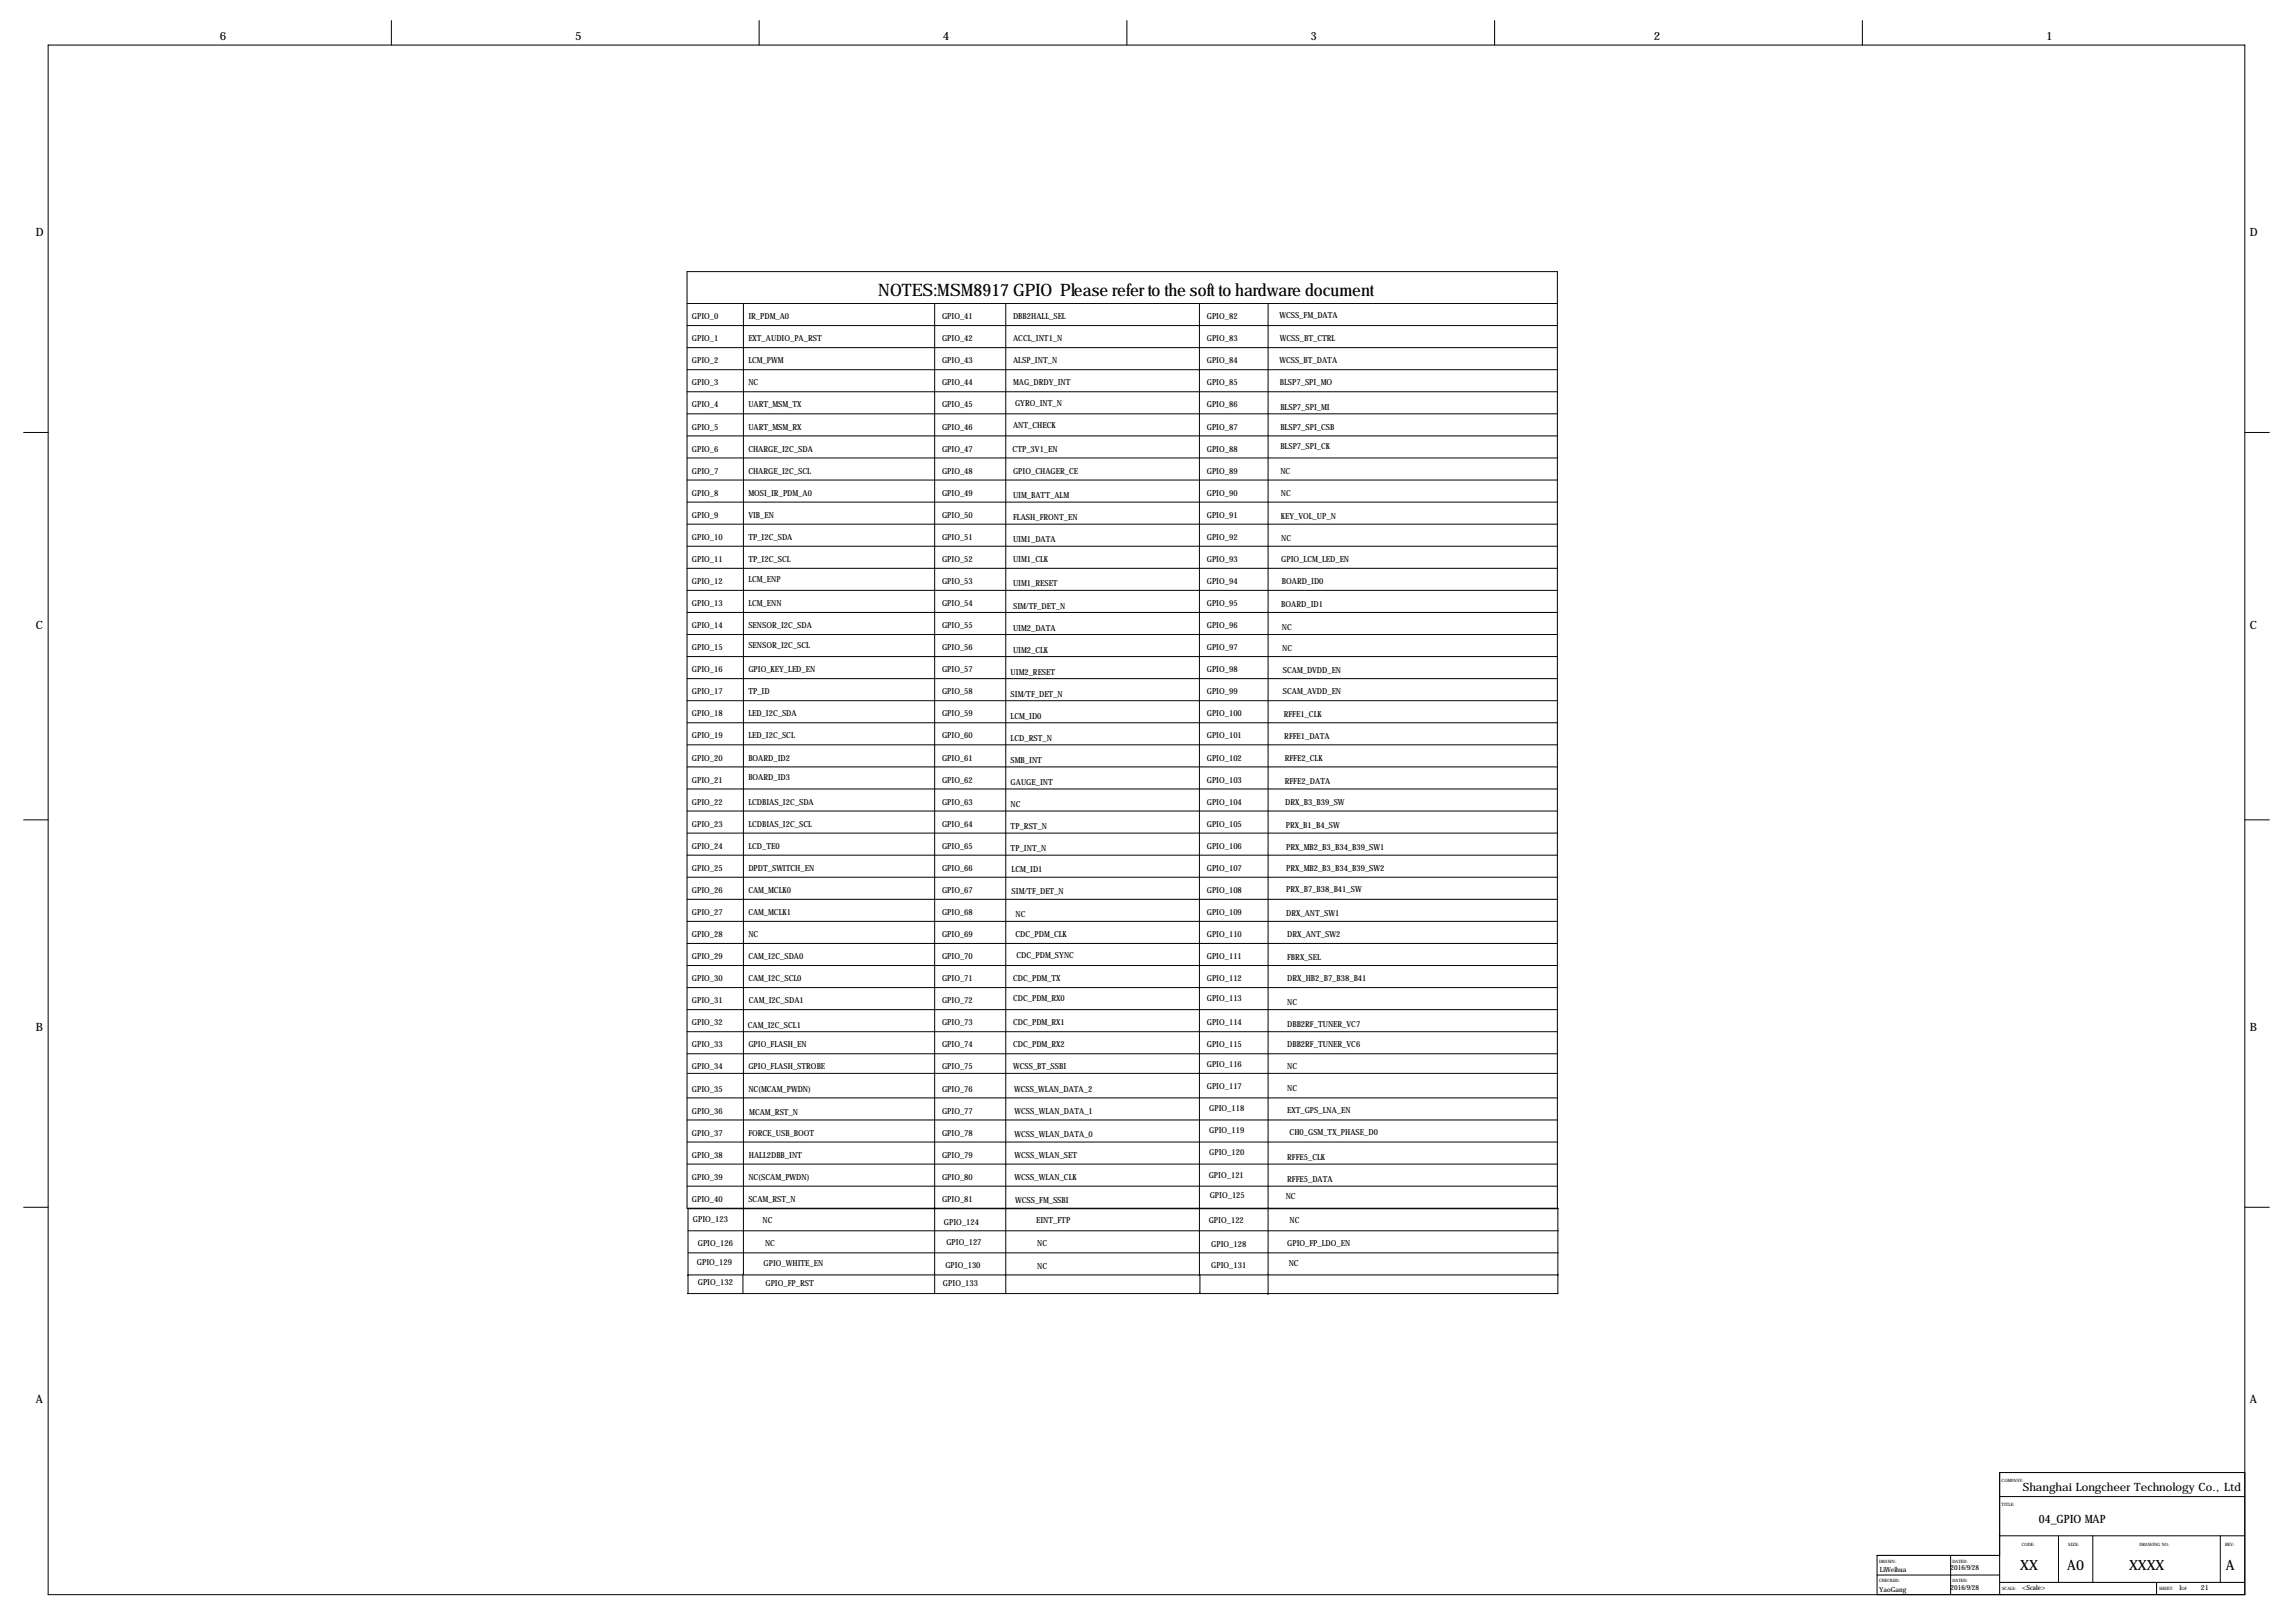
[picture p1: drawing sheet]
<svg xmlns="http://www.w3.org/2000/svg" width="1189mm" height="841mm" viewBox="0 0 1189 841" stroke-linecap="round" stroke-linejoin="round" font-family="sans-serif">
<defs><g id="words">
<text font-size="8.9" x="455" y="153">NOTES:MSM8917 GPIO Please refer to the soft to hardware document</text>
<g font-size="7.3">
<text x="1047" y="813">XX</text>
<text x="1071" y="813">A0</text>
<text x="1103" y="813">XXXX</text>
<text x="1153" y="813">A</text>
</g>
<g font-size="5.9">
<text x="114" y="21">6</text>
<text x="298" y="21">5</text>
<text x="488" y="21">4</text>
<text x="679" y="21">3</text>
<text x="857" y="21">2</text>
<text x="1060" y="21">1</text>
<text x="19" y="122">D</text>
<text x="1165" y="122">D</text>
<text x="19" y="326">C</text>
<text x="1165" y="326">C</text>
<text x="19" y="534">B</text>
<text x="1165" y="534">B</text>
<text x="19" y="727">A</text>
<text x="1165" y="727">A</text>
<text x="1048" y="772">Shanghai Longcheer Technology Co., Ltd</text>
<text x="1056" y="789">04_GPIO MAP</text>
</g>
<g font-size="4.3">
<text x="358" y="165">GPIO_0</text>
<text x="388" y="165">IR_PDM_A0</text>
<text x="488" y="165">GPIO_41</text>
<text x="525" y="165">DBB2HALL_SEL</text>
<text x="625" y="165">GPIO_82</text>
<text x="663" y="165">WCSS_FM_DATA</text>
<text x="358" y="177">GPIO_1</text>
<text x="388" y="177">EXT_AUDIO_PA_RST</text>
<text x="488" y="177">GPIO_42</text>
<text x="525" y="177">ACCL_INT1_N</text>
<text x="625" y="177">GPIO_83</text>
<text x="663" y="177">WCSS_BT_CTRL</text>
<text x="358" y="188">GPIO_2</text>
<text x="388" y="188">LCM_PWM</text>
<text x="488" y="188">GPIO_43</text>
<text x="525" y="188">ALSP_INT_N</text>
<text x="625" y="188">GPIO_84</text>
<text x="663" y="188">WCSS_BT_DATA</text>
<text x="358" y="200">GPIO_3</text>
<text x="388" y="200">NC</text>
<text x="488" y="200">GPIO_44</text>
<text x="525" y="200">MAG_DRDY_INT</text>
<text x="625" y="200">GPIO_85</text>
<text x="663" y="199">BLSP7_SPI_MO</text>
<text x="358" y="211">GPIO_4</text>
<text x="388" y="211">UART_MSM_TX</text>
<text x="488" y="211">GPIO_45</text>
<text x="526" y="210">GYRO_INT_N</text>
<text x="625" y="211">GPIO_86</text>
<text x="663" y="212">BLSP7_SPI_MI</text>
<text x="525" y="222">ANT_CHECK</text>
<text x="358" y="222">GPIO_5</text>
<text x="388" y="222">UART_MSM_RX</text>
<text x="488" y="222">GPIO_46</text>
<text x="625" y="222">GPIO_87</text>
<text x="663" y="222">BLSP7_SPI_CSB</text>
<text x="358" y="234">GPIO_6</text>
<text x="388" y="234">CHARGE_I2C_SDA</text>
<text x="488" y="234">GPIO_47</text>
<text x="525" y="234">CTP_3V1_EN</text>
<text x="625" y="234">GPIO_88</text>
<text x="663" y="233">BLSP7_SPI_CK</text>
<text x="358" y="245">GPIO_7</text>
<text x="388" y="245">CHARGE_I2C_SCL</text>
<text x="488" y="245">GPIO_48</text>
<text x="525" y="245">GPIO_CHAGER_CE</text>
<text x="625" y="245">GPIO_89</text>
<text x="663" y="245">NC</text>
<text x="358" y="257">GPIO_8</text>
<text x="388" y="257">MOSI_IR_PDM_A0</text>
<text x="488" y="257">GPIO_49</text>
<text x="625" y="257">GPIO_90</text>
<text x="663" y="257">NC</text>
<text x="525" y="258">UIM_BATT_ALM</text>
<text x="358" y="268">GPIO_9</text>
<text x="388" y="268">VIB_EN</text>
<text x="488" y="268">GPIO_50</text>
<text x="525" y="269">FLASH_FRONT_EN</text>
<text x="625" y="268">GPIO_91</text>
<text x="663" y="269">KEY_VOL_UP_N</text>
<text x="358" y="280">GPIO_10</text>
<text x="388" y="280">TP_I2C_SDA</text>
<text x="488" y="280">GPIO_51</text>
<text x="525" y="281">UIM1_DATA</text>
<text x="625" y="280">GPIO_92</text>
<text x="664" y="280">NC</text>
<text x="358" y="291">GPIO_11</text>
<text x="388" y="291">TP_I2C_SCL</text>
<text x="488" y="291">GPIO_52</text>
<text x="525" y="291">UIM1_CLK</text>
<text x="625" y="291">GPIO_93</text>
<text x="664" y="291">GPIO_LCM_LED_EN</text>
<text x="358" y="302">GPIO_12</text>
<text x="388" y="301">LCM_ENP</text>
<text x="488" y="302">GPIO_53</text>
<text x="525" y="304">UIM1_RESET</text>
<text x="625" y="302">GPIO_94</text>
<text x="664" y="303">BOARD_ID0</text>
<text x="358" y="314">GPIO_13</text>
<text x="388" y="314">LCM_ENN</text>
<text x="488" y="314">GPIO_54</text>
<text x="525" y="315">SIM/TF_DET_N</text>
<text x="625" y="314">GPIO_95</text>
<text x="664" y="314">BOARD_ID1</text>
<text x="358" y="325">GPIO_14</text>
<text x="388" y="325">SENSOR_I2C_SDA</text>
<text x="488" y="325">GPIO_55</text>
<text x="525" y="327">UIM2_DATA</text>
<text x="625" y="325">GPIO_96</text>
<text x="664" y="326">NC</text>
<text x="388" y="336">SENSOR_I2C_SCL</text>
<text x="358" y="337">GPIO_15</text>
<text x="488" y="337">GPIO_56</text>
<text x="525" y="338">UIM2_CLK</text>
<text x="625" y="337">GPIO_97</text>
<text x="664" y="337">NC</text>
<text x="358" y="348">GPIO_16</text>
<text x="388" y="348">GPIO_KEY_LED_EN</text>
<text x="488" y="348">GPIO_57</text>
<text x="524" y="349">UIM2_RESET</text>
<text x="625" y="348">GPIO_98</text>
<text x="665" y="348">SCAM_DVDD_EN</text>
<text x="358" y="360">GPIO_17</text>
<text x="388" y="360">TP_ID</text>
<text x="488" y="360">GPIO_58</text>
<text x="625" y="360">GPIO_99</text>
<text x="665" y="360">SCAM_AVDD_EN</text>
<text x="524" y="361">SIM/TF_DET_N</text>
<text x="358" y="371">GPIO_18</text>
<text x="388" y="371">LED_I2C_SDA</text>
<text x="488" y="371">GPIO_59</text>
<text x="625" y="371">GPIO_100</text>
<text x="665" y="371">RFFE1_CLK</text>
<text x="524" y="372">LCM_ID0</text>
<text x="358" y="383">GPIO_19</text>
<text x="388" y="383">LED_I2C_SCL</text>
<text x="488" y="383">GPIO_60</text>
<text x="524" y="384">LCD_RST_N</text>
<text x="625" y="383">GPIO_101</text>
<text x="665" y="383">RFFE1_DATA</text>
<text x="358" y="394">GPIO_20</text>
<text x="388" y="394">BOARD_ID2</text>
<text x="488" y="394">GPIO_61</text>
<text x="524" y="395">SMB_INT</text>
<text x="625" y="394">GPIO_102</text>
<text x="666" y="394">RFFE2_CLK</text>
<text x="358" y="405">GPIO_21</text>
<text x="388" y="404">BOARD_ID3</text>
<text x="488" y="405">GPIO_62</text>
<text x="524" y="407">GAUGE_INT</text>
<text x="625" y="405">GPIO_103</text>
<text x="666" y="406">RFFE2_DATA</text>
<text x="358" y="417">GPIO_22</text>
<text x="388" y="417">LCDBIAS_I2C_SDA</text>
<text x="488" y="417">GPIO_63</text>
<text x="524" y="418">NC</text>
<text x="625" y="417">GPIO_104</text>
<text x="666" y="417">DRX_B3_B39_SW</text>
<text x="358" y="428">GPIO_23</text>
<text x="388" y="428">LCDBIAS_I2C_SCL</text>
<text x="488" y="428">GPIO_64</text>
<text x="524" y="429">TP_RST_N</text>
<text x="625" y="428">GPIO_105</text>
<text x="666" y="429">PRX_B1_B4_SW</text>
<text x="358" y="440">GPIO_24</text>
<text x="388" y="440">LCD_TE0</text>
<text x="488" y="440">GPIO_65</text>
<text x="524" y="441">TP_INT_N</text>
<text x="625" y="440">GPIO_106</text>
<text x="666" y="440">PRX_MB2_B3_B34_B39_SW1</text>
<text x="358" y="451">GPIO_25</text>
<text x="388" y="451">DPDT_SWITCH_EN</text>
<text x="488" y="451">GPIO_66</text>
<text x="524" y="452">LCM_ID1</text>
<text x="625" y="451">GPIO_107</text>
<text x="666" y="451">PRX_MB2_B3_B34_B39_SW2</text>
<text x="358" y="463">GPIO_26</text>
<text x="388" y="463">CAM_MCLK0</text>
<text x="488" y="463">GPIO_67</text>
<text x="524" y="463">SIM/TF_DET_N</text>
<text x="625" y="463">GPIO_108</text>
<text x="666" y="462">PRX_B7_B38_B41_SW</text>
<text x="358" y="474">GPIO_27</text>
<text x="388" y="474">CAM_MCLK1</text>
<text x="488" y="474">GPIO_68</text>
<text x="625" y="474">GPIO_109</text>
<text x="526" y="475">NC</text>
<text x="666" y="474">DRX_ANT_SW1</text>
<text x="358" y="485">GPIO_28</text>
<text x="388" y="485">NC</text>
<text x="488" y="485">GPIO_69</text>
<text x="526" y="485">CDC_PDM_CLK</text>
<text x="625" y="485">GPIO_110</text>
<text x="667" y="485">DRX_ANT_SW2</text>
<text x="358" y="497">GPIO_29</text>
<text x="388" y="497">CAM_I2C_SDA0</text>
<text x="488" y="497">GPIO_70</text>
<text x="527" y="496">CDC_PDM_SYNC</text>
<text x="625" y="497">GPIO_111</text>
<text x="667" y="497">FBRX_SEL</text>
<text x="358" y="508">GPIO_30</text>
<text x="388" y="508">CAM_I2C_SCL0</text>
<text x="488" y="508">GPIO_71</text>
<text x="525" y="508">CDC_PDM_TX</text>
<text x="625" y="508">GPIO_112</text>
<text x="667" y="508">DRX_HB2_B7_B38_B41</text>
<text x="358" y="520">GPIO_31</text>
<text x="388" y="520">CAM_I2C_SDA1</text>
<text x="488" y="520">GPIO_72</text>
<text x="525" y="518">CDC_PDM_RX0</text>
<text x="625" y="518">GPIO_113</text>
<text x="667" y="521">NC</text>
<text x="358" y="531">GPIO_32</text>
<text x="387" y="532">CAM_I2C_SCL1</text>
<text x="488" y="531">GPIO_73</text>
<text x="525" y="531">CDC_PDM_RX1</text>
<text x="625" y="531">GPIO_114</text>
<text x="667" y="532">DBB2RF_TUNER_VC7</text>
<text x="358" y="543">GPIO_33</text>
<text x="388" y="543">GPIO_FLASH_EN</text>
<text x="488" y="543">GPIO_74</text>
<text x="525" y="543">CDC_PDM_RX2</text>
<text x="625" y="543">GPIO_115</text>
<text x="667" y="542">DBB2RF_TUNER_VC6</text>
<text x="358" y="554">GPIO_34</text>
<text x="388" y="554">GPIO_FLASH_STROBE</text>
<text x="488" y="554">GPIO_75</text>
<text x="525" y="554">WCSS_BT_SSBI</text>
<text x="625" y="553">GPIO_116</text>
<text x="667" y="554">NC</text>
<text x="358" y="565">GPIO_35</text>
<text x="388" y="565">NC(MCAM_PWDN)</text>
<text x="488" y="565">GPIO_76</text>
<text x="525" y="565">WCSS_WLAN_DATA_2</text>
<text x="625" y="564">GPIO_117</text>
<text x="667" y="565">NC</text>
<text x="626" y="576">GPIO_118</text>
<text x="358" y="577">GPIO_36</text>
<text x="388" y="577">MCAM_RST_N</text>
<text x="488" y="577">GPIO_77</text>
<text x="526" y="577">WCSS_WLAN_DATA_1</text>
<text x="667" y="577">EXT_GPS_LNA_EN</text>
<text x="626" y="587">GPIO_119</text>
<text x="668" y="588">CH0_GSM_TX_PHASE_D0</text>
<text x="358" y="588">GPIO_37</text>
<text x="388" y="588">FORCE_USB_BOOT</text>
<text x="488" y="588">GPIO_78</text>
<text x="526" y="589">WCSS_WLAN_DATA_0</text>
<text x="358" y="600">GPIO_38</text>
<text x="388" y="600">HALL2DBB_INT</text>
<text x="488" y="600">GPIO_79</text>
<text x="526" y="600">WCSS_WLAN_SET</text>
<text x="626" y="598">GPIO_120</text>
<text x="667" y="601">RFFE5_CLK</text>
<text x="358" y="611">GPIO_39</text>
<text x="388" y="611">NC(SCAM_PWDN)</text>
<text x="488" y="611">GPIO_80</text>
<text x="526" y="611">WCSS_WLAN_CLK</text>
<text x="626" y="610">GPIO_121</text>
<text x="667" y="612">RFFE5_DATA</text>
<text x="358" y="623">GPIO_40</text>
<text x="388" y="623">SCAM_RST_N</text>
<text x="488" y="623">GPIO_81</text>
<text x="526" y="623">WCSS_FM_SSBI</text>
<text x="627" y="621">GPIO_125</text>
<text x="666" y="621">NC</text>
<text x="359" y="633">GPIO_123</text>
<text x="395" y="634">NC</text>
<text x="489" y="634">GPIO_124</text>
<text x="537" y="634">EINT_FTP</text>
<text x="626" y="634">GPIO_122</text>
<text x="668" y="634">NC</text>
<text x="361" y="645">GPIO_126</text>
<text x="396" y="645">NC</text>
<text x="490" y="645">GPIO_127</text>
<text x="537" y="645">NC</text>
<text x="627" y="646">GPIO_128</text>
<text x="667" y="645">GPIO_FP_LDO_EN</text>
<text x="361" y="655">GPIO_129</text>
<text x="396" y="656">GPIO_WHITE_EN</text>
<text x="490" y="657">GPIO_130</text>
<text x="537" y="657">NC</text>
<text x="627" y="657">GPIO_131</text>
<text x="668" y="656">NC</text>
<text x="361" y="666">GPIO_132</text>
<text x="397" y="666">GPIO_FP_RST</text>
<text x="488" y="666">GPIO_133</text>
</g>
<g font-size="3.6">
<text x="974" y="814">LiWeihua</text>
<text x="1010" y="813">2016/9/28</text>
<text x="973" y="825">YaoGang</text>
<text x="1010" y="823">2016/9/28</text>
<text x="1047" y="823">&lt;Scale&gt;</text>
<text x="1129" y="823">1</text>
<text x="1140" y="823">21</text>
</g>
<g font-size="2.3">
<text x="1037" y="768">COMPANY:</text>
<text x="1037" y="780">TITLE:</text>
<text x="1047" y="801">CODE:</text>
<text x="1071" y="801">SIZE:</text>
<text x="1108" y="801">DRAWING NO:</text>
<text x="1153" y="801">REV:</text>
<text x="973" y="809">DRAWN:</text>
<text x="1011" y="809">DATED:</text>
<text x="973" y="820">CHECKED:</text>
<text x="1011" y="820">DATED:</text>
<text x="1037" y="823">SCALE:</text>
<text x="1118" y="823">SHEET:</text>
<text x="1130" y="823">OF</text>
</g>
</g></defs>
<g fill="none" stroke="#000" stroke-width=".52">
<path d="M203 11v12M393 11v12M584 11v12M774 11v12M965 11v12M25 23h1138v803h-1138zM356 141h451v485h-451zM356 157h451M385 157v503M484 157v503M521 157v513M621 157v469"/>
<path d="M657 157v503M356 169h451M356 180h451M356 191h451M356 203h451M356 214h451M12 224h13M356 226h451M356 237h451M1163 224h13M356 249h451M356 260h451"/>
<path d="M356 272h451M356 283h451M356 294h451M356 306h451M356 317h451M356 329h451M356 340h451M356 352h451M356 363h451M356 374h451M356 386h451M356 397h451"/>
<path d="M356 409h451M12 425h13M356 420h451M356 432h451M1163 425h13M356 443h451M356 454h451M356 466h451M356 477h451M356 489h451M356 500h451M356 512h451"/>
<path d="M356 523h451M356 534h451M356 546h451M356 556h451M356 569h451M356 592h451M356 580h451M356 614h451M356 603h451M12 625h13M356 638h451M621 626v35"/>
<path d="M807 626v44h-451M807 626h-451v44M1163 625h13M356 649h451M356 661h.1M356 660h451M385 660v10M484 660v10M622 660l-1 10M657 661v9M1036 775h127M1163 763h-127v63"/>
<path d="M1036 796h127M1066 796v24M1084 796v24M1150 796v24M972 816h64M1010 806v20M1036 806h-64v20M1036 820h127M1117 820v6"/>
</g>
<use href="#words"/>
</svg>
